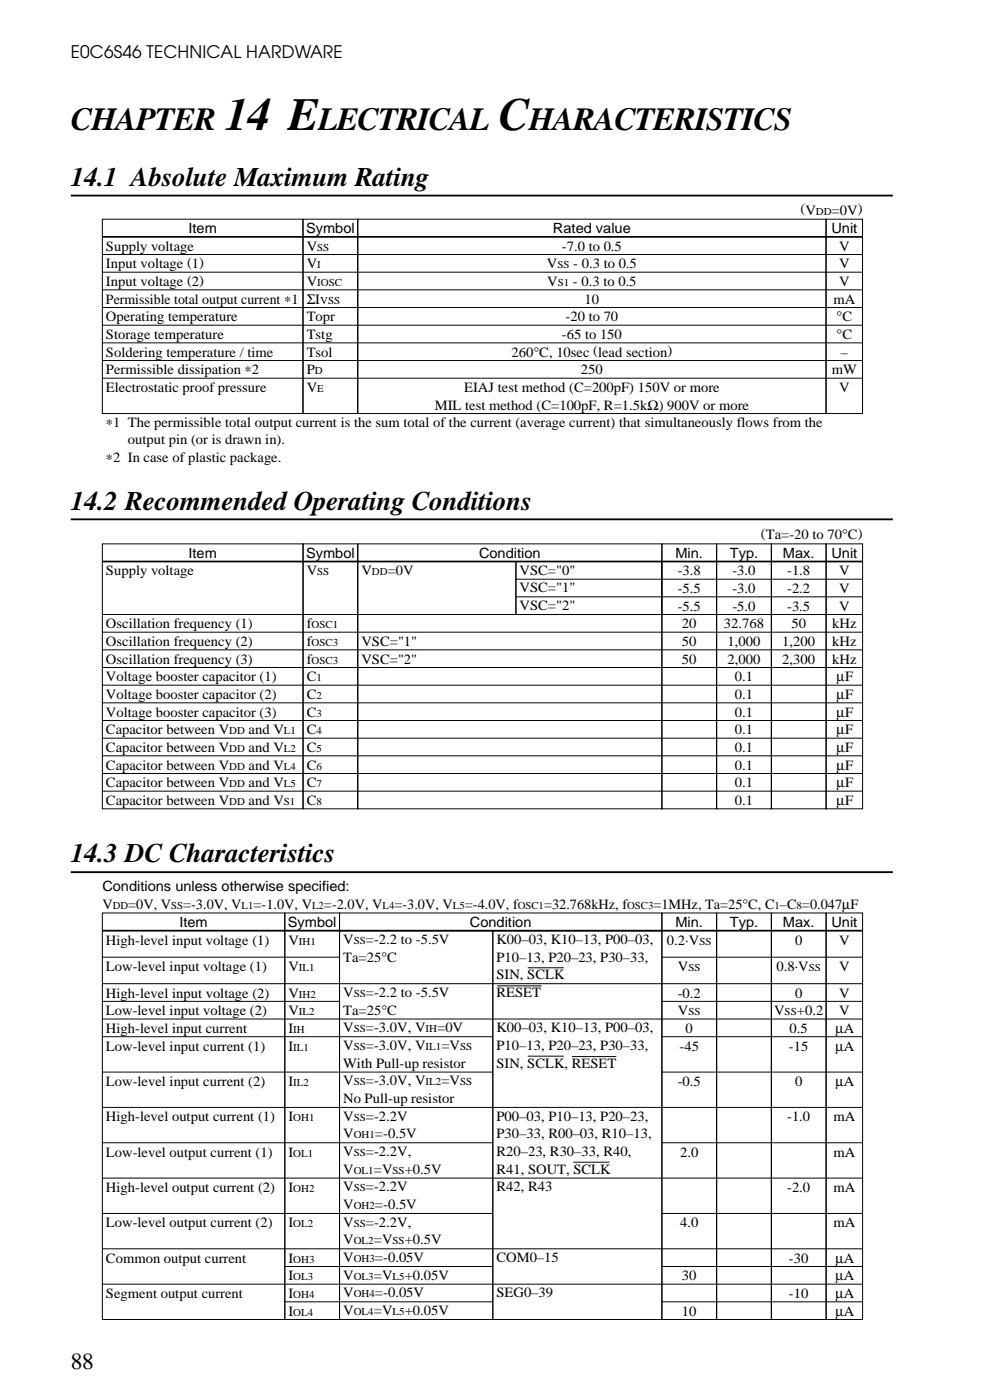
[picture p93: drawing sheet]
<svg xmlns="http://www.w3.org/2000/svg" width="182mm" height="257mm" viewBox="0 0 182 257" stroke-linecap="round" stroke-linejoin="round" font-family="sans-serif">
<defs><g id="words">
<g font-size="8.5">
<text x="41.4" y="23.9">14 E</text>
<text x="91.6" y="23.9">C</text>
</g>
<g font-size="5.9">
<text x="13" y="23.9">CHAPTER</text>
<text x="58.5" y="23.9">LECTRICAL</text>
<text x="97.1" y="23.9">HARACTERISTICS</text>
</g>
<g font-size="4.9">
<text x="13" y="34.1">14.1 Absolute Maximum Rating</text>
<text x="13" y="93.6">14.2 Recommended Operating Conditions</text>
<text x="13" y="158.4">14.3 DC Characteristics</text>
</g>
<text font-size="4.2" x="13" y="251.6">88</text>
<text font-size="3.2" x="13" y="10.7">E0C6S46 TECHNICAL HARDWARE</text>
<g font-size="2.6">
<text x="147" y="39.2">(V</text>
<text x="152.8" y="39.5">=0V)</text>
<text x="19.5" y="46.1">Supply voltage</text>
<text x="34.6" y="42.8">Item</text>
<text x="56.2" y="42.8">Symbol</text>
<text x="56.3" y="46.1">V</text>
<text x="101.6" y="42.8">Rated value</text>
<text x="103.2" y="46.1">-7.0 to 0.5</text>
<text x="152.7" y="42.8">Unit</text>
<text x="154.1" y="46.1">V</text>
<text x="19.5" y="49.3">Input voltage (1)</text>
<text x="19.5" y="52.6">Input voltage (2)</text>
<text x="56.3" y="49.3">V</text>
<text x="56.3" y="52.6">V</text>
<text x="100.5" y="49.3">V</text>
<text x="100.5" y="52.6">V</text>
<text x="105.2" y="52.6">- 0.3 to 0.5</text>
<text x="105.3" y="49.3">- 0.3 to 0.5</text>
<text x="154.1" y="49.3">V</text>
<text x="154.1" y="52.6">V</text>
<text x="19.5" y="59">Operating temperature</text>
<text x="19.5" y="55.8">Permissible total output current ∗1</text>
<text x="56.3" y="55.8">ΣI</text>
<text x="56.3" y="59">Topr</text>
<text x="103.9" y="59">-20 to 70</text>
<text x="107.4" y="55.8">10</text>
<text x="153.1" y="55.8">mA</text>
<text x="153.7" y="59">°C</text>
<text x="19.5" y="62.3">Storage temperature</text>
<text x="19.5" y="65.5">Soldering temperature / time</text>
<text x="56.3" y="62.3">Tstg</text>
<text x="56.3" y="65.5">Tsol</text>
<text x="94" y="65.5">260°C, 10sec (lead section)</text>
<text x="103.2" y="62.3">-65 to 150</text>
<text x="153.7" y="62.3">°C</text>
<text x="154.4" y="65.5">–</text>
<text x="19.5" y="68.8">Permissible dissipation ∗2</text>
<text x="56.3" y="68.8">P</text>
<text x="106.7" y="68.8">250</text>
<text x="152.8" y="68.8">mW</text>
<text x="19.5" y="72">Electrostatic proof pressure</text>
<text x="56.3" y="72">V</text>
<text x="79.9" y="75.3">MIL test method (C=100pF, R=1.5kΩ) 900V or more</text>
<text x="85.3" y="72">EIAJ test method (C=200pF) 150V or more</text>
<text x="154.1" y="72">V</text>
<text x="19.5" y="78.4">∗1 The permissible total output current is the sum total of the current (average current) that simultaneously flows from the</text>
<text x="23.5" y="81.6">output pin (or is drawn in).</text>
<text x="19.5" y="84.9">∗2 In case of plastic package.</text>
<text x="139.8" y="98.8">(Ta=-20 to 70°C)</text>
<text x="19.5" y="105.7">Supply voltage</text>
<text x="34.6" y="102.5">Item</text>
<text x="56.2" y="102.5">Symbol</text>
<text x="56.3" y="105.7">V</text>
<text x="66.4" y="105.7">V</text>
<text x="71.2" y="105.7">=0V</text>
<text x="88" y="102.5">Condition</text>
<text x="95.4" y="105.6">VSC=&quot;0&quot;</text>
<text x="124.1" y="102.5">Min.</text>
<text x="124.5" y="105.7">-3.8</text>
<text x="134.1" y="102.5">Typ.</text>
<text x="134.5" y="105.7">-3.0</text>
<text x="143.8" y="102.5">Max.</text>
<text x="144.6" y="105.7">-1.8</text>
<text x="152.7" y="102.5">Unit</text>
<text x="154.1" y="105.7">V</text>
<text x="95.4" y="108.8">VSC=&quot;1&quot;</text>
<text x="95.4" y="112.1">VSC=&quot;2&quot;</text>
<text x="124.5" y="109">-5.5</text>
<text x="124.5" y="112.2">-5.5</text>
<text x="134.5" y="109">-3.0</text>
<text x="134.5" y="112.2">-5.0</text>
<text x="144.6" y="109">-2.2</text>
<text x="144.6" y="112.2">-3.5</text>
<text x="154.1" y="109">V</text>
<text x="154.1" y="112.2">V</text>
<text x="19.5" y="115.4">Oscillation frequency (1)</text>
<text x="19.5" y="118.7">Oscillation frequency (2)</text>
<text x="56.3" y="115.4">f</text>
<text x="56.3" y="118.7">f</text>
<text x="66.4" y="118.7">VSC=&quot;1&quot;</text>
<text x="125.3" y="115.4">20</text>
<text x="125.3" y="118.7">50</text>
<text x="133" y="115.4">32.768</text>
<text x="133.6" y="118.7">1,000</text>
<text x="143.7" y="118.7">1,200</text>
<text x="145.4" y="115.4">50</text>
<text x="152.9" y="115.4">kHz</text>
<text x="152.9" y="118.7">kHz</text>
<text x="19.5" y="121.9">Oscillation frequency (3)</text>
<text x="19.5" y="125.2">Voltage booster capacitor (1)</text>
<text x="56.3" y="121.9">f</text>
<text x="56.3" y="125.2">C</text>
<text x="66.4" y="121.9">VSC=&quot;2&quot;</text>
<text x="125.3" y="121.9">50</text>
<text x="133.6" y="121.9">2,000</text>
<text x="135" y="125.2">0.1</text>
<text x="143.7" y="121.9">2,300</text>
<text x="152.9" y="121.9">kHz</text>
<text x="153.7" y="125.2">µF</text>
<text x="19.5" y="128.4">Voltage booster capacitor (2)</text>
<text x="19.5" y="131.7">Voltage booster capacitor (3)</text>
<text x="56.3" y="128.4">C</text>
<text x="56.3" y="131.7">C</text>
<text x="135" y="128.4">0.1</text>
<text x="135" y="131.7">0.1</text>
<text x="153.7" y="128.4">µF</text>
<text x="153.7" y="131.7">µF</text>
<text x="19.5" y="134.9">Capacitor between V</text>
<text x="45.7" y="134.9">and V</text>
<text x="56.3" y="134.9">C</text>
<text x="135" y="134.9">0.1</text>
<text x="153.7" y="134.9">µF</text>
<text x="19.5" y="138.2">Capacitor between V</text>
<text x="19.5" y="141.4">Capacitor between V</text>
<text x="45.7" y="138.2">and V</text>
<text x="45.7" y="141.4">and V</text>
<text x="56.3" y="138.2">C</text>
<text x="56.3" y="141.4">C</text>
<text x="135" y="138.2">0.1</text>
<text x="135" y="141.4">0.1</text>
<text x="153.7" y="138.2">µF</text>
<text x="153.7" y="141.4">µF</text>
<text x="19.5" y="144.6">Capacitor between V</text>
<text x="19.5" y="147.9">Capacitor between V</text>
<text x="45.7" y="144.6">and V</text>
<text x="45.7" y="147.9">and V</text>
<text x="56.3" y="144.6">C</text>
<text x="56.3" y="147.9">C</text>
<text x="135" y="144.6">0.1</text>
<text x="135" y="147.9">0.1</text>
<text x="153.7" y="144.6">µF</text>
<text x="153.7" y="147.9">µF</text>
<text x="18.8" y="163.7">Conditions unless otherwise specified:</text>
<text x="18.8" y="166.9">V</text>
<text x="23.5" y="166.9">=0V, V</text>
<text x="33.6" y="166.9">=-3.0V, V</text>
<text x="46.6" y="166.9">=-1.0V, V</text>
<text x="59.5" y="166.9">=-2.0V, V</text>
<text x="72.4" y="166.9">=-3.0V, V</text>
<text x="85.4" y="166.9">=-4.0V, f</text>
<text x="99.9" y="166.9">=32.768kHz, f</text>
<text x="120" y="166.9">=1MHz, Ta=25°C, C –C =0.047µF</text>
<text x="19.5" y="173.5">High-level input voltage (1)</text>
<text x="32.9" y="170.3">Item</text>
<text x="52.9" y="170.3">Symbol</text>
<text x="53" y="173.5">V</text>
<text x="63" y="173.4">V</text>
<text x="67.2" y="173.4">=-2.2 to -5.5V</text>
<text x="86.3" y="170.3">Condition</text>
<text x="91.2" y="173.4">K00–03, K10–13, P00–03,</text>
<text x="122.5" y="173.5">0.2·V</text>
<text x="124.1" y="170.3">Min.</text>
<text x="134.1" y="170.3">Typ.</text>
<text x="143.8" y="170.3">Max.</text>
<text x="146" y="173.5">0</text>
<text x="152.7" y="170.3">Unit</text>
<text x="154.1" y="173.5">V</text>
<text x="19.5" y="178.4">Low-level input voltage (1)</text>
<text x="53" y="178.4">V</text>
<text x="63" y="176.6">Ta=25°C</text>
<text x="91.2" y="176.6">P10–13, P20–23, P30–33,</text>
<text x="91.2" y="179.9">SIN, SCLK</text>
<text x="124.5" y="178.4">V</text>
<text x="142.6" y="178.4">0.8·V</text>
<text x="154.1" y="178.4">V</text>
<text x="19.5" y="183.3">High-level input voltage (2)</text>
<text x="53" y="183.3">V</text>
<text x="63" y="183.1">V</text>
<text x="67.2" y="183.1">=-2.2 to -5.5V</text>
<text x="91.2" y="183.1">RESET</text>
<text x="124.5" y="183.3">-0.2</text>
<text x="146" y="183.3">0</text>
<text x="154.1" y="183.3">V</text>
<text x="19.5" y="186.5">Low-level input voltage (2)</text>
<text x="19.5" y="189.8">High-level input current</text>
<text x="53" y="186.5">V</text>
<text x="53" y="189.8">I</text>
<text x="63" y="186.4">Ta=25°C</text>
<text x="63" y="189.6">V</text>
<text x="67.2" y="189.6">=-3.0V, V</text>
<text x="80.3" y="189.6">=0V</text>
<text x="91.2" y="189.6">K00–03, K10–13, P00–03,</text>
<text x="124.5" y="186.5">V</text>
<text x="125.9" y="189.8">0</text>
<text x="142.2" y="186.5">V</text>
<text x="145" y="189.8">0.5</text>
<text x="146.4" y="186.5">+0.2</text>
<text x="153.5" y="189.8">µA</text>
<text x="154.1" y="186.5">V</text>
<text x="19.5" y="193">Low-level input current (1)</text>
<text x="53" y="193">I</text>
<text x="63" y="192.9">V</text>
<text x="63" y="196.1">With Pull-up resistor</text>
<text x="67.2" y="192.9">=-3.0V, V</text>
<text x="81.1" y="192.9">=V</text>
<text x="91.2" y="192.9">P10–13, P20–23, P30–33,</text>
<text x="91.2" y="196.1">SIN, SCLK, RESET</text>
<text x="124.8" y="193">-45</text>
<text x="144.9" y="193">-15</text>
<text x="153.5" y="193">µA</text>
<text x="19.5" y="199.5">Low-level input current (2)</text>
<text x="53" y="199.5">I</text>
<text x="63" y="199.4">V</text>
<text x="63" y="202.6">No Pull-up resistor</text>
<text x="67.2" y="199.4">=-3.0V, V</text>
<text x="81.1" y="199.4">=V</text>
<text x="124.5" y="199.5">-0.5</text>
<text x="146" y="199.5">0</text>
<text x="153.5" y="199.5">µA</text>
<text x="19.5" y="206">High-level output current (1)</text>
<text x="53" y="206">I</text>
<text x="63" y="209.1">V</text>
<text x="63" y="205.9">V</text>
<text x="67.2" y="205.9">=-2.2V</text>
<text x="68.9" y="209.1">=-0.5V</text>
<text x="91.2" y="205.9">P00–03, P10–13, P20–23,</text>
<text x="91.2" y="209.1">P30–33, R00–03, R10–13,</text>
<text x="144.6" y="206">-1.0</text>
<text x="153.1" y="206">mA</text>
<text x="19.5" y="212.5">Low-level output current (1)</text>
<text x="53" y="212.5">I</text>
<text x="63" y="212.4">V</text>
<text x="63" y="215.6">V</text>
<text x="67.2" y="212.4">=-2.2V,</text>
<text x="68.7" y="215.6">=V</text>
<text x="74.3" y="215.6">+0.5V</text>
<text x="91.2" y="212.4">R20–23, R30–33, R40,</text>
<text x="91.2" y="215.6">R41, SOUT, SCLK</text>
<text x="124.9" y="212.5">2.0</text>
<text x="153.1" y="212.5">mA</text>
<text x="19.5" y="219">High-level output current (2)</text>
<text x="53" y="219">I</text>
<text x="63" y="218.9">V</text>
<text x="67.2" y="218.9">=-2.2V</text>
<text x="91.2" y="218.8">R42, R43</text>
<text x="144.6" y="219">-2.0</text>
<text x="153.1" y="219">mA</text>
<text x="19.5" y="225.5">Low-level output current (2)</text>
<text x="53" y="225.5">I</text>
<text x="63" y="225.3">V</text>
<text x="63" y="222.1">V</text>
<text x="67.2" y="225.3">=-2.2V,</text>
<text x="68.9" y="222.1">=-0.5V</text>
<text x="124.9" y="225.5">4.0</text>
<text x="153.1" y="225.5">mA</text>
<text x="19.5" y="232">Common output current</text>
<text x="53" y="232">I</text>
<text x="63" y="231.8">V</text>
<text x="63" y="228.6">V</text>
<text x="68.7" y="228.6">=V</text>
<text x="68.9" y="231.8">=-0.05V</text>
<text x="74.3" y="228.6">+0.5V</text>
<text x="91.2" y="231.8">COM0–15</text>
<text x="144.9" y="232">-30</text>
<text x="153.5" y="232">µA</text>
<text x="19.5" y="238.4">Segment output current</text>
<text x="53" y="235.2">I</text>
<text x="53" y="238.5">I</text>
<text x="63" y="238.3">V</text>
<text x="63" y="235.1">V</text>
<text x="68.7" y="235.1">=V</text>
<text x="68.9" y="238.3">=-0.05V</text>
<text x="74.3" y="235.1">+0.05V</text>
<text x="91.2" y="238.3">SEG0–39</text>
<text x="125.3" y="235.2">30</text>
<text x="144.9" y="238.4">-10</text>
<text x="153.5" y="235.2">µA</text>
<text x="153.5" y="238.4">µA</text>
<text x="53" y="241.7">I</text>
<text x="63" y="241.6">V</text>
<text x="68.7" y="241.6">=V</text>
<text x="74.3" y="241.6">+0.05V</text>
<text x="125.3" y="241.7">10</text>
<text x="153.5" y="241.7">µA</text>
</g>
<g font-size="1.9">
<text x="149.9" y="39.5">DD</text>
<text x="58.3" y="46.1">SS</text>
<text x="58.3" y="49.3">I</text>
<text x="58.3" y="52.6">IOSC</text>
<text x="102.4" y="49.3">SS</text>
<text x="102.5" y="52.6">S1</text>
<text x="58.8" y="55.8">VSS</text>
<text x="57.8" y="68.8">D</text>
<text x="58.3" y="72">E</text>
<text x="58.3" y="105.7">SS</text>
<text x="68.3" y="105.7">DD</text>
<text x="57.2" y="115.4">OSC1</text>
<text x="57.2" y="118.7">OSC3</text>
<text x="57.2" y="121.9">OSC3</text>
<text x="58.1" y="125.2">1</text>
<text x="58.1" y="128.4">2</text>
<text x="58.1" y="131.7">3</text>
<text x="42.1" y="134.9">DD</text>
<text x="52.2" y="134.9">L1</text>
<text x="58.1" y="134.9">4</text>
<text x="42.1" y="138.2">DD</text>
<text x="42.1" y="141.4">DD</text>
<text x="52.2" y="138.2">L2</text>
<text x="52.2" y="141.4">L4</text>
<text x="58.1" y="138.2">5</text>
<text x="58.1" y="141.4">6</text>
<text x="42.1" y="144.6">DD</text>
<text x="42.1" y="147.9">DD</text>
<text x="52.2" y="144.6">L5</text>
<text x="52.2" y="147.9">S1</text>
<text x="58.1" y="144.6">7</text>
<text x="58.1" y="147.9">8</text>
<text x="20.7" y="166.9">DD</text>
<text x="31.4" y="166.9">SS</text>
<text x="44.4" y="166.9">L1</text>
<text x="57.3" y="166.9">L2</text>
<text x="70.3" y="166.9">L4</text>
<text x="83.2" y="166.9">L5</text>
<text x="95.1" y="166.9">OSC1</text>
<text x="115.2" y="166.9">OSC3</text>
<text x="142.3" y="166.9">1</text>
<text x="146.3" y="166.9">8</text>
<text x="54.9" y="173.5">IH1</text>
<text x="65" y="173.4">SS</text>
<text x="128.5" y="173.5">SS</text>
<text x="54.9" y="178.4">IL1</text>
<text x="126.5" y="178.4">SS</text>
<text x="148.6" y="178.4">SS</text>
<text x="54.9" y="183.3">IH2</text>
<text x="65" y="183.1">SS</text>
<text x="53.9" y="189.8">IH</text>
<text x="54.9" y="186.5">IL2</text>
<text x="65" y="189.6">SS</text>
<text x="78.2" y="189.6">IH</text>
<text x="126.5" y="186.5">SS</text>
<text x="144.1" y="186.5">SS</text>
<text x="53.9" y="193">IL1</text>
<text x="65" y="192.9">SS</text>
<text x="78.2" y="192.9">IL1</text>
<text x="84.5" y="192.9">SS</text>
<text x="53.9" y="199.5">IL2</text>
<text x="65" y="199.4">SS</text>
<text x="78.2" y="199.4">IL2</text>
<text x="84.5" y="199.4">SS</text>
<text x="53.9" y="206">OH1</text>
<text x="65" y="205.9">SS</text>
<text x="65" y="209.1">OH1</text>
<text x="53.9" y="212.5">OL1</text>
<text x="65" y="212.4">SS</text>
<text x="65" y="215.6">OL1</text>
<text x="72.1" y="215.6">SS</text>
<text x="53.9" y="219">OH2</text>
<text x="65" y="218.9">SS</text>
<text x="53.9" y="225.5">OL2</text>
<text x="65" y="222.1">OH2</text>
<text x="65" y="225.3">SS</text>
<text x="53.9" y="232">OH3</text>
<text x="65" y="228.6">OL2</text>
<text x="65" y="231.8">OH3</text>
<text x="72.1" y="228.6">SS</text>
<text x="53.9" y="235.2">OL3</text>
<text x="53.9" y="238.5">OH4</text>
<text x="65" y="235.1">OL3</text>
<text x="65" y="238.3">OH4</text>
<text x="72.1" y="235.1">L5</text>
<text x="53.9" y="241.7">OL4</text>
<text x="65" y="241.6">OL4</text>
<text x="72.1" y="241.6">L5</text>
</g>
</g></defs>
<path d="M13 35.9h151M13 95.4h151M13 160.2h151" fill="none" stroke="#000" stroke-width=".34"/>
<g fill="none" stroke="#000" stroke-width=".18">
<path d="M18.8 40.3h36.9v35.7h-36.9zM18.8 46.8h139.6M18.8 50h139.6M18.8 53.2h139.6M18.8 56.5h139.6M18.8 59.7h139.6M55.7 40.3h10v35.7h-10zM65.7 40.3h86v35.7h-86zM151.7 40.3h6.7v35.7h-6.7zM18.8 63h139.6M18.8 66.2h139.6M18.8 69.5h139.6"/>
<path d="M18.8 99.9h36.9v48.7h-36.9zM55.7 99.9h10v48.7h-10zM65.7 99.9h55.9v48.7h-55.9zM121.6 99.9h10v48.7h-10zM131.6 99.9h10.1v48.7h-10.1zM141.7 99.9h10v48.7h-10zM151.7 99.9h6.7v48.7h-6.7zM18.8 112.9h139.6M18.8 116.1h139.6M18.8 119.4h139.6M94.8 103.2h26.8v9.7h-26.8zM94.8 109.6h63.6"/>
<path d="M94.8 106.4h63.6M94.8 103.2v9.7M18.8 129.1h139.6M18.8 132.4h139.6M18.8 135.6h139.6M18.8 138.8h139.6M18.8 122.6h139.6M18.8 125.9h139.6M18.8 142.1h139.6M18.8 145.3h139.6M18.8 167.7h33.5v74.7h-33.5zM18.8 175.8h43.6"/>
<path d="M52.3 167.7h10.1v74.7h-10.1zM62.4 167.7h59.2v3.3h-59.2zM62.4 171h28.1v71.4h-28.1zM90.5 171h31.1v71.4h-31.1zM96.9 177.8h6.7M121.6 167.7h10v74.7h-10zM121.6 175.8h36.8M131.6 167.7h10.1v74.7h-10.1zM141.7 167.7h10v74.7h-10zM151.7 167.7h6.7v74.7h-6.7zM18.8 180.7h139.6M18.8 190.4h71.7"/>
<path d="M18.8 196.9h71.7M18.8 183.9h43.6M18.8 187.2h139.6M91.3 181.1h8.2M96.9 194h6.7M105.1 194.1h8.1M121.6 190.4h36.8M121.6 196.9h36.8M121.6 183.9h36.8M18.8 209.9h71.7M18.8 203.4h139.6M18.8 216.4h139.6"/>
<path d="M105.3 213.5h6.6M121.6 209.9h36.8M18.8 222.9h71.7M18.8 229.4h139.6M18.8 235.9h139.6M52.3 232.6h38.2M52.3 239.1h38.2M121.6 222.9h36.8M121.6 232.6h36.8M121.6 239.1h36.8"/>
</g>
<path d="M18.8 43.5h139.6M18.8 103.2h139.6M18.8 171h139.6" fill="none" stroke="#000" stroke-width=".33"/>
<use href="#words"/>
</svg>
